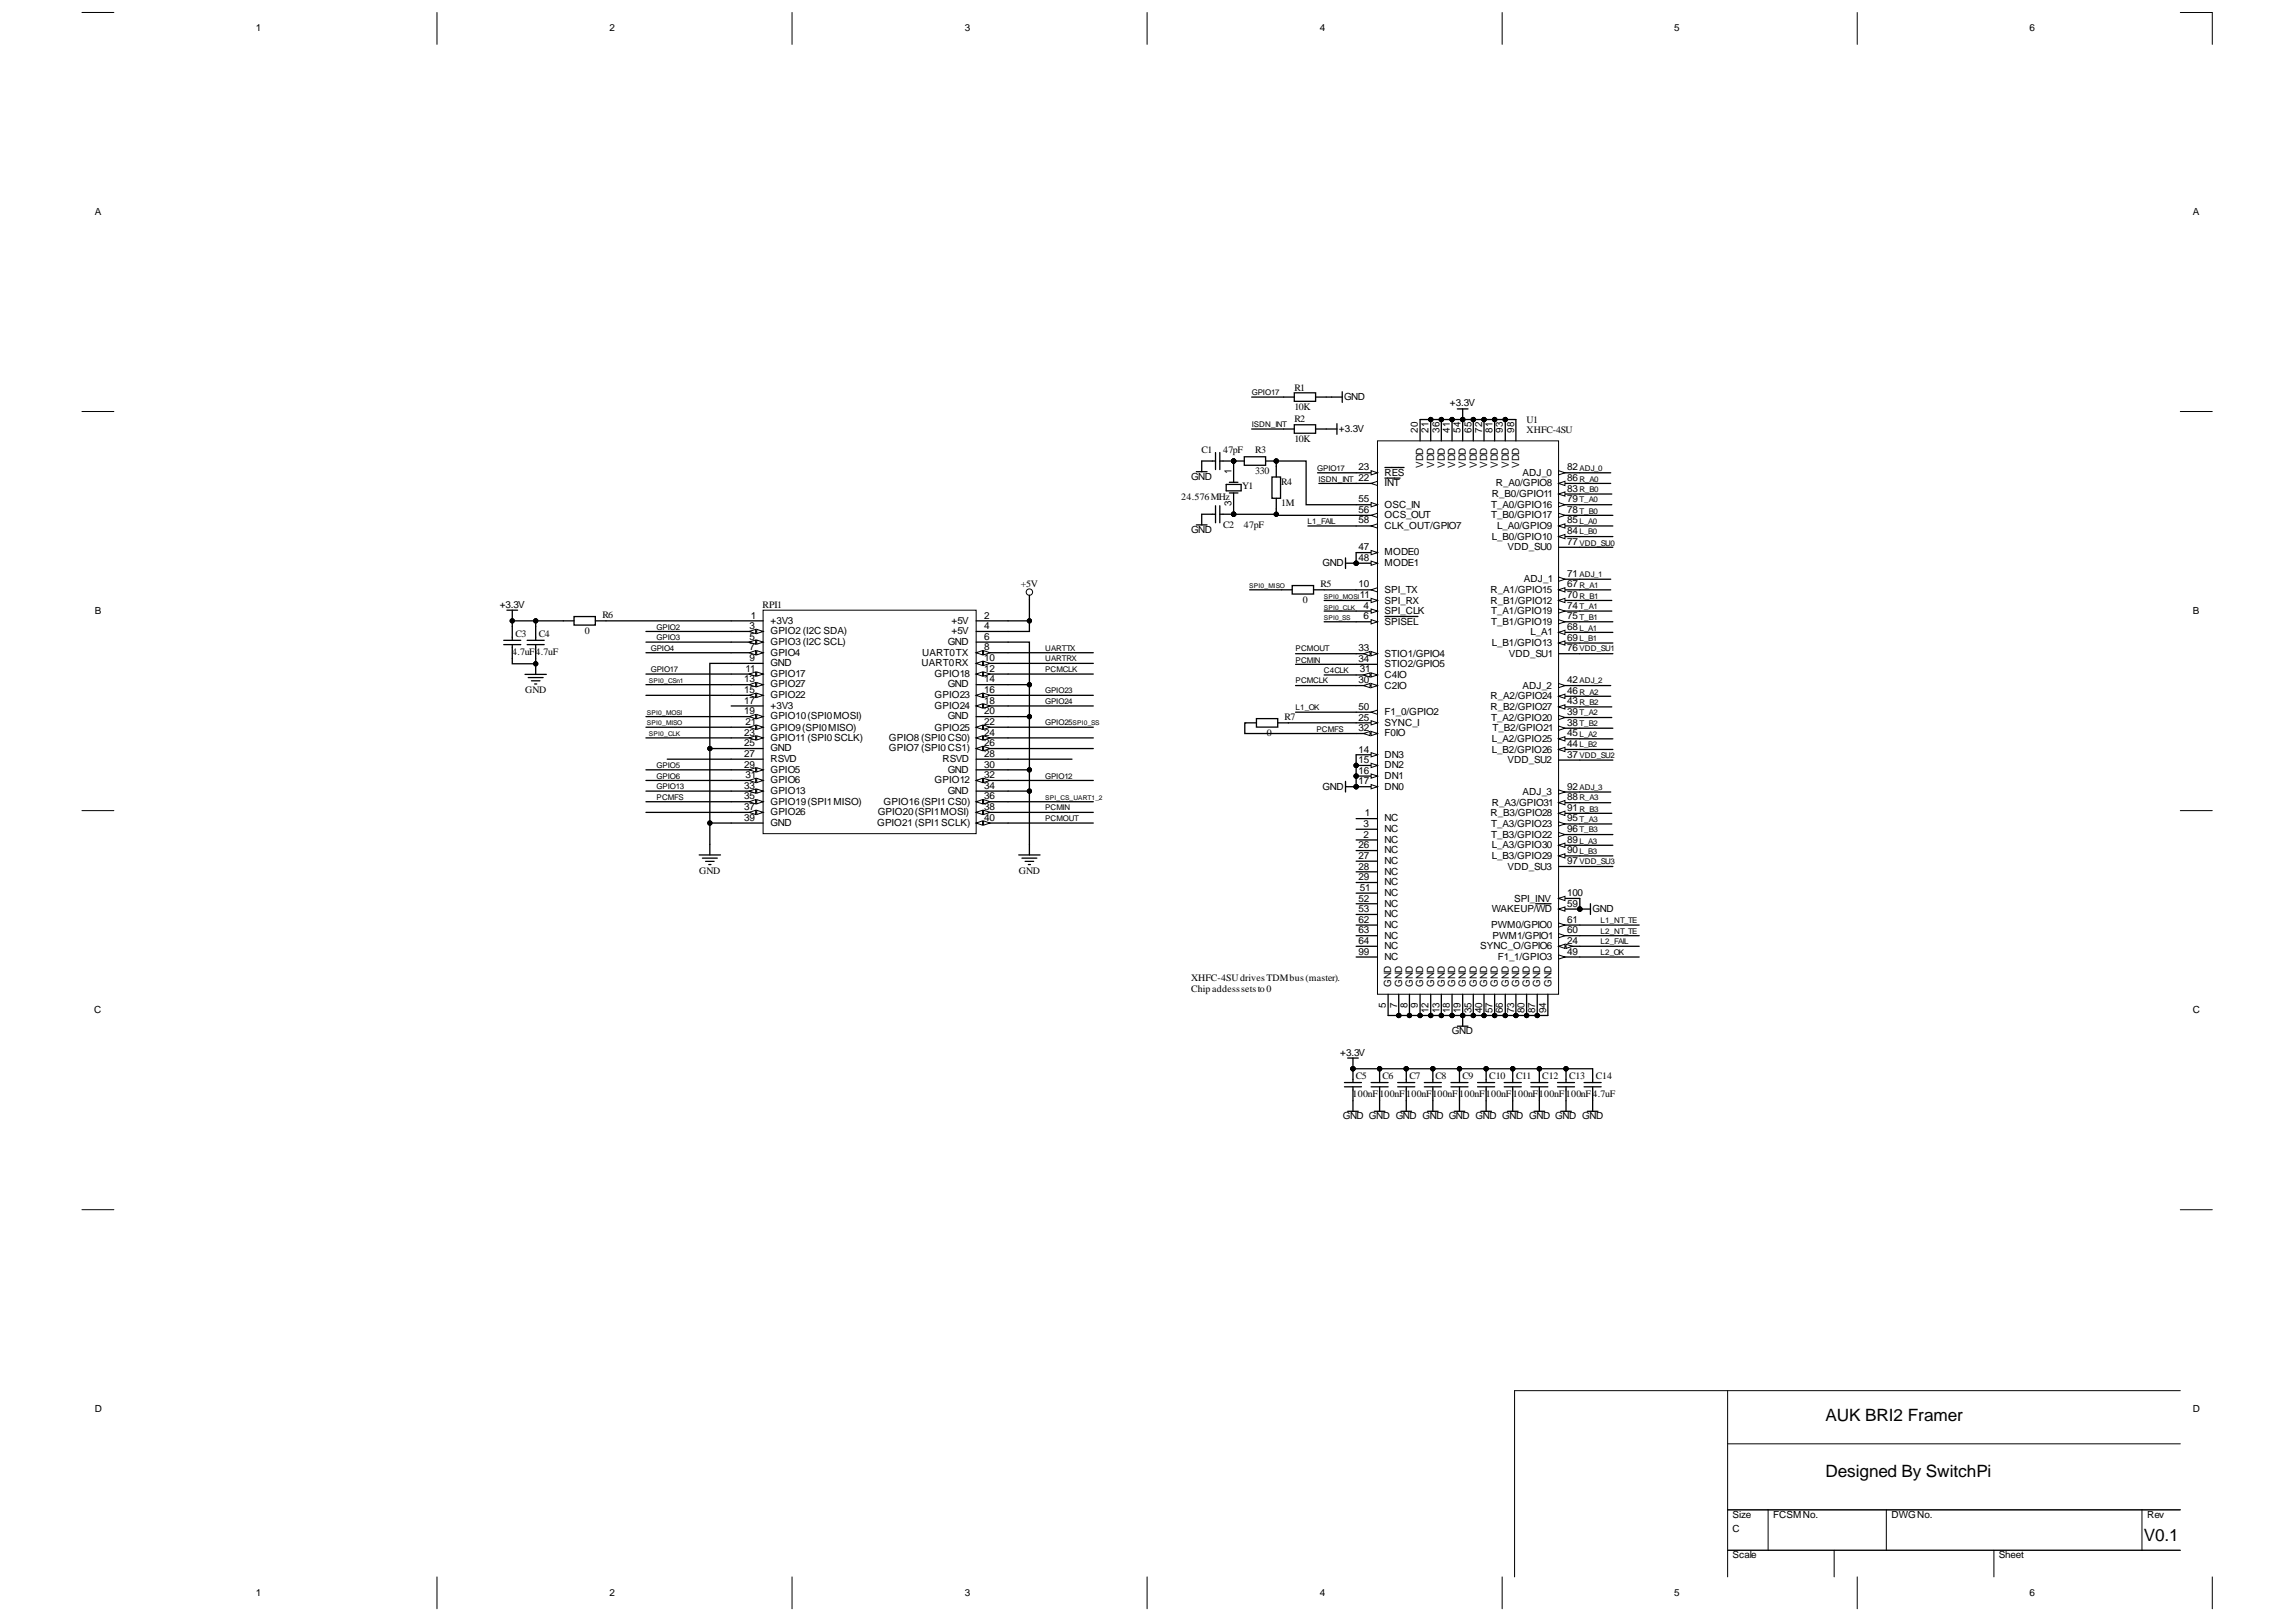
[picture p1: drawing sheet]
<svg xmlns="http://www.w3.org/2000/svg" width="297mm" height="210mm" viewBox="0 0 297 210" stroke-linecap="round" stroke-linejoin="round" font-family="sans-serif">
<defs><g id="words">
<g font-size="2.2">
<text x="236.2" y="183.8">AUK BRI2 Framer</text>
<text x="236.2" y="191.2">Designed By SwitchPi</text>
<text x="277.4" y="199.4">V0.1</text>
</g>
<g font-size="1.3">
<text x="33.1" y="4">1</text>
<text x="78.9" y="4">2</text>
<text x="124.8" y="4">3</text>
<text x="170.8" y="4">4</text>
<text x="216.6" y="4">5</text>
<text x="262.6" y="4">6</text>
<text x="12.3" y="27.8">A</text>
<text x="283.7" y="27.8">A</text>
<text x="167.5" y="53">10K</text>
<text x="167.5" y="50.6">R1</text>
<text x="173.9" y="51.7">GND</text>
<text x="187.6" y="52.6">+3.3V</text>
<text x="155.4" y="58.7">C1</text>
<text x="158.2" y="58.7">47pF</text>
<text x="162.4" y="58.7">R3</text>
<text x="167.5" y="57.2">10K</text>
<text x="167.5" y="54.6">R2</text>
<text x="173.2" y="55.9">+3.3V</text>
<text x="183.4" y="56" transform="rotate(-90 183.4 56)">20</text>
<text x="184.8" y="56" transform="rotate(-90 184.8 56)">21</text>
<text x="186.2" y="56" transform="rotate(-90 186.2 56)">36</text>
<text x="187.6" y="56" transform="rotate(-90 187.6 56)">41</text>
<text x="188.9" y="56" transform="rotate(-90 188.9 56)">54</text>
<text x="190.4" y="56" transform="rotate(-90 190.4 56)">65</text>
<text x="191.7" y="56" transform="rotate(-90 191.7 56)">72</text>
<text x="193.1" y="56" transform="rotate(-90 193.1 56)">81</text>
<text x="194.4" y="56" transform="rotate(-90 194.4 56)">93</text>
<text x="195.9" y="56" transform="rotate(-90 195.9 56)">98</text>
<text x="197.5" y="56.1">XHFC-4SU</text>
<text x="197.5" y="54.7">U1</text>
<text x="152.8" y="64.8">24.576MHz</text>
<text x="154.1" y="62.1">GND</text>
<text x="159.3" y="65.5" transform="rotate(-90 159.3 65.5)">3</text>
<text x="159.3" y="61.3" transform="rotate(-90 159.3 61.3)">1</text>
<text x="160.7" y="63.3">Y1</text>
<text x="162.4" y="61.4">330</text>
<text x="165.8" y="65.5">1M</text>
<text x="165.8" y="62.8">R4</text>
<text x="175.7" y="60.9">23</text>
<text x="175.7" y="62.2">22</text>
<text x="175.7" y="65">55</text>
<text x="179.1" y="61.6">RES</text>
<text x="179.1" y="62.9">INT</text>
<text x="179.1" y="65.7">OSC_IN</text>
<text x="184.1" y="60.5" transform="rotate(-90 184.1 60.5)">VDD</text>
<text x="185.6" y="60.5" transform="rotate(-90 185.6 60.5)">VDD</text>
<text x="186.9" y="60.5" transform="rotate(-90 186.9 60.5)">VDD</text>
<text x="188.3" y="60.5" transform="rotate(-90 188.3 60.5)">VDD</text>
<text x="189.6" y="60.5" transform="rotate(-90 189.6 60.5)">VDD</text>
<text x="191.1" y="60.5" transform="rotate(-90 191.1 60.5)">VDD</text>
<text x="192.4" y="60.5" transform="rotate(-90 192.4 60.5)">VDD</text>
<text x="192.9" y="65.7">T_A0/GPIO16</text>
<text x="193" y="64.3">R_B0/GPIO11</text>
<text x="193.5" y="62.9">R_A0/GPIO8</text>
<text x="193.8" y="60.5" transform="rotate(-90 193.8 60.5)">VDD</text>
<text x="195.2" y="60.5" transform="rotate(-90 195.2 60.5)">VDD</text>
<text x="196.6" y="60.5" transform="rotate(-90 196.6 60.5)">VDD</text>
<text x="197" y="61.6">ADJ_0</text>
<text x="202.7" y="65">79</text>
<text x="202.7" y="60.9">82</text>
<text x="202.7" y="63.7">83</text>
<text x="202.7" y="62.2">86</text>
<text x="154.1" y="69">GND</text>
<text x="158.2" y="68.3">C2</text>
<text x="160.9" y="68.3">47pF</text>
<text x="175.7" y="71.2">47</text>
<text x="175.7" y="66.4">56</text>
<text x="175.7" y="67.7">58</text>
<text x="179.1" y="71.9">MODE0</text>
<text x="179.1" y="67.1">OCS_OUT</text>
<text x="179.1" y="68.5">CLK_OUT/GPIO7</text>
<text x="192.9" y="67.1">T_B0/GPIO17</text>
<text x="193" y="69.8">L_B0/GPIO10</text>
<text x="193.7" y="68.5">L_A0/GPIO9</text>
<text x="195" y="71.2">VDD_SU0</text>
<text x="202.7" y="70.5">77</text>
<text x="202.7" y="66.4">78</text>
<text x="202.7" y="69.2">84</text>
<text x="202.7" y="67.7">85</text>
<text x="132.1" y="75.9">+5V</text>
<text x="170.8" y="75.9">R5</text>
<text x="171.1" y="73.3">GND</text>
<text x="175.7" y="72.5">48</text>
<text x="175.7" y="76">10</text>
<text x="175.9" y="77.4">11</text>
<text x="179.1" y="73.3">MODE1</text>
<text x="179.1" y="76.7">SPI_TX</text>
<text x="192.8" y="76.7">R_A1/GPIO15</text>
<text x="197.2" y="75.3">ADJ_1</text>
<text x="202.7" y="76">67</text>
<text x="202.7" y="77.4">70</text>
<text x="202.7" y="74.7">71</text>
<text x="12.3" y="79.5">B</text>
<text x="64.6" y="78.6">+3.3V</text>
<text x="66.7" y="82.4">C3</text>
<text x="69.7" y="82.4">C4</text>
<text x="75.6" y="82.1">0</text>
<text x="77.9" y="80">R6</text>
<text x="97" y="81.4">3</text>
<text x="97" y="82.8">5</text>
<text x="97.1" y="80.1">1</text>
<text x="98.7" y="78.6">RPI1</text>
<text x="99.7" y="82.1">GPIO2 (I2C SDA)</text>
<text x="99.7" y="83.5">GPIO3 (I2C SCL)</text>
<text x="99.7" y="80.8">+3V3</text>
<text x="122.6" y="83.5">GND</text>
<text x="123.1" y="80.8">+5V</text>
<text x="123.1" y="82.1">+5V</text>
<text x="127.3" y="80.1">2</text>
<text x="127.3" y="81.4">4</text>
<text x="127.3" y="82.8">6</text>
<text x="168.6" y="78">0</text>
<text x="176.4" y="78.8">4</text>
<text x="176.4" y="80.2">6</text>
<text x="179.1" y="78.1">SPI_RX</text>
<text x="179.1" y="79.5">SPI_CLK</text>
<text x="179.1" y="80.8">SPISEL</text>
<text x="192.8" y="78.1">R_B1/GPIO12</text>
<text x="192.9" y="80.8">T_B1/GPIO19</text>
<text x="192.9" y="79.5">T_A1/GPIO19</text>
<text x="193" y="83.6">L_B1/GPIO13</text>
<text x="198" y="82.2">L_A1</text>
<text x="202.7" y="80.2">75</text>
<text x="202.7" y="81.5">68</text>
<text x="202.7" y="82.9">69</text>
<text x="202.7" y="78.8">74</text>
<text x="283.7" y="79.5">B</text>
<text x="66.3" y="84.7">4.7uF4.7uF</text>
<text x="67.9" y="89.7">GND</text>
<text x="96.3" y="88.3">13</text>
<text x="96.3" y="89.7">15</text>
<text x="96.5" y="86.9">11</text>
<text x="97" y="84.1">7</text>
<text x="97" y="85.6">9</text>
<text x="99.7" y="84.9">GPIO4</text>
<text x="99.7" y="86.2">GND</text>
<text x="99.7" y="87.6">GPIO17</text>
<text x="99.7" y="89">GPIO27</text>
<text x="119.2" y="86.2">UART0RX</text>
<text x="119.3" y="84.9">UART0TX</text>
<text x="120.9" y="87.6">GPIO18</text>
<text x="122.6" y="89">GND</text>
<text x="127.3" y="84.1">8</text>
<text x="127.3" y="85.6">10</text>
<text x="127.3" y="86.9">12</text>
<text x="127.3" y="88.3">14</text>
<text x="127.3" y="89.7">16</text>
<text x="175.7" y="84.3">33</text>
<text x="175.7" y="88.4">30</text>
<text x="175.7" y="85.7">34</text>
<text x="175.9" y="87">31</text>
<text x="179.1" y="85">STIO1/GPIO4</text>
<text x="179.1" y="87.8">C4IO</text>
<text x="179.1" y="89.1">C2IO</text>
<text x="179.1" y="86.3">STIO2/GPIO5</text>
<text x="195.2" y="85">VDD_SU1</text>
<text x="197" y="89.1">ADJ_2</text>
<text x="202.7" y="89.8">46</text>
<text x="202.7" y="88.4">42</text>
<text x="202.7" y="84.3">76</text>
<text x="96.3" y="91.1">17</text>
<text x="96.3" y="92.4">19</text>
<text x="96.3" y="95.2">23</text>
<text x="96.5" y="93.8">21</text>
<text x="99.7" y="90.4">GPIO22</text>
<text x="99.7" y="91.7">+3V3</text>
<text x="99.7" y="93.1">GPIO10(SPI0MOSI)</text>
<text x="99.7" y="94.5">GPIO9(SPI0MISO)</text>
<text x="99.7" y="95.9">GPIO11 (SPI0 SCLK)</text>
<text x="115" y="95.9">GPIO8 (SPI0 CS0)</text>
<text x="120.9" y="90.4">GPIO23</text>
<text x="120.9" y="91.7">GPIO24</text>
<text x="120.9" y="94.5">GPIO25</text>
<text x="122.6" y="93.1">GND</text>
<text x="127.3" y="91.1">18</text>
<text x="127.3" y="92.4">20</text>
<text x="127.3" y="93.8">22</text>
<text x="127.3" y="95.2">24</text>
<text x="163.9" y="95.3">0</text>
<text x="166.2" y="93.2">R7</text>
<text x="175.7" y="94.6">32</text>
<text x="175.7" y="91.8">50</text>
<text x="175.7" y="93.3">25</text>
<text x="179.1" y="95.3">F0IO</text>
<text x="179.1" y="92.6">F1_0/GPIO2</text>
<text x="179.1" y="93.9">SYNC_I</text>
<text x="192.8" y="91.8">R_B2/GPIO27</text>
<text x="192.8" y="90.5">R_A2/GPIO24</text>
<text x="192.9" y="93.3">T_A2/GPIO20</text>
<text x="193" y="96">L_A2/GPIO25</text>
<text x="193.1" y="94.6">T_B2/GPIO21</text>
<text x="202.7" y="92.6">39</text>
<text x="202.7" y="93.9">38</text>
<text x="202.7" y="91.2">43</text>
<text x="202.7" y="95.3">45</text>
<text x="96.3" y="96.6">25</text>
<text x="96.3" y="97.9">27</text>
<text x="96.3" y="99.4">29</text>
<text x="96.5" y="100.7">31</text>
<text x="99.7" y="97.2">GND</text>
<text x="99.7" y="98.6">RSVD</text>
<text x="99.7" y="100">GPIO5</text>
<text x="99.7" y="101.4">GPIO6</text>
<text x="115" y="97.2">GPIO7 (SPI0 CS1)</text>
<text x="120.9" y="101.4">GPIO12</text>
<text x="121.9" y="98.6">RSVD</text>
<text x="122.6" y="100">GND</text>
<text x="127.3" y="96.6">26</text>
<text x="127.3" y="97.9">28</text>
<text x="127.3" y="99.4">30</text>
<text x="127.3" y="100.7">32</text>
<text x="175.7" y="97.4">14</text>
<text x="175.7" y="98.8">15</text>
<text x="175.7" y="100.1">16</text>
<text x="175.7" y="101.5">17</text>
<text x="179.1" y="98.1">DN3</text>
<text x="179.1" y="99.4">DN2</text>
<text x="179.1" y="100.8">DN1</text>
<text x="193" y="97.4">L_B2/GPIO26</text>
<text x="195" y="98.8">VDD_SU2</text>
<text x="202.7" y="98.1">37</text>
<text x="202.7" y="96.6">44</text>
<text x="96.3" y="102.1">33</text>
<text x="96.3" y="103.4">35</text>
<text x="96.3" y="104.9">37</text>
<text x="96.3" y="106.2">39</text>
<text x="99.7" y="102.7">GPIO13</text>
<text x="99.7" y="104.2">GPIO19(SPI1MISO)</text>
<text x="99.7" y="105.5">GPIO26</text>
<text x="99.7" y="106.9">GND</text>
<text x="113.5" y="106.9">GPIO21 (SPI1 SCLK)</text>
<text x="113.6" y="105.5">GPIO20(SPI1MOSI)</text>
<text x="114.3" y="104.2">GPIO16 (SPI1 CS0)</text>
<text x="122.6" y="102.7">GND</text>
<text x="127.3" y="102.1">34</text>
<text x="127.3" y="103.4">36</text>
<text x="127.3" y="104.9">38</text>
<text x="127.3" y="106.2">40</text>
<text x="171.1" y="102.2">GND</text>
<text x="176.4" y="107">3</text>
<text x="176.6" y="105.6">1</text>
<text x="179.1" y="106.3">NC</text>
<text x="179.1" y="107.7">NC</text>
<text x="179.1" y="102.2">DN0</text>
<text x="192.8" y="105.6">R_B3/GPIO28</text>
<text x="192.9" y="107">T_A3/GPIO23</text>
<text x="193" y="104.3">R_A3/GPIO31</text>
<text x="197" y="102.9">ADJ_3</text>
<text x="202.7" y="103.6">88</text>
<text x="202.7" y="104.9">91</text>
<text x="202.7" y="102.2">92</text>
<text x="202.7" y="106.3">95</text>
<text x="202.7" y="107.7">96</text>
<text x="90.5" y="113.1">GND</text>
<text x="131.8" y="113.1">GND</text>
<text x="175.7" y="113.9">29</text>
<text x="175.7" y="112.5">28</text>
<text x="175.7" y="111.1">27</text>
<text x="175.7" y="109.8">26</text>
<text x="176.4" y="108.4">2</text>
<text x="179.1" y="113.2">NC</text>
<text x="179.1" y="111.9">NC</text>
<text x="179.1" y="110.4">NC</text>
<text x="179.1" y="109.1">NC</text>
<text x="192.9" y="108.4">T_B3/GPIO22</text>
<text x="193" y="109.8">L_A3/GPIO30</text>
<text x="193" y="111.1">L_B3/GPIO29</text>
<text x="195" y="112.5">VDD_SU3</text>
<text x="202.7" y="109.1">89</text>
<text x="202.7" y="110.4">90</text>
<text x="202.7" y="111.9">97</text>
<text x="175.7" y="116.7">52</text>
<text x="175.7" y="118">53</text>
<text x="175.7" y="119.4">62</text>
<text x="175.9" y="115.3">51</text>
<text x="179.1" y="114.6">NC</text>
<text x="179.1" y="115.9">NC</text>
<text x="179.1" y="117.4">NC</text>
<text x="179.1" y="118.7">NC</text>
<text x="193" y="118">WAKEUP/WD</text>
<text x="195.9" y="116.7">SPI_INV</text>
<text x="202.7" y="117.4">59</text>
<text x="202.7" y="119.4">61</text>
<text x="202.7" y="115.9">100</text>
<text x="206" y="118">GND</text>
<text x="175.7" y="122.2">64</text>
<text x="175.7" y="120.7">63</text>
<text x="175.7" y="123.5">99</text>
<text x="179.1" y="122.9">NC</text>
<text x="179.1" y="120.1">NC</text>
<text x="179.1" y="121.5">NC</text>
<text x="179.1" y="124.2">NC</text>
<text x="191.5" y="122.9">SYNC_O/GPIO6</text>
<text x="192.9" y="120.1">PWM0/GPIO0</text>
<text x="193.1" y="121.5">PWM1/GPIO1</text>
<text x="193.8" y="124.2">F1_1/GPIO3</text>
<text x="202.7" y="123.5">49</text>
<text x="202.7" y="120.7">60</text>
<text x="202.7" y="122.2">24</text>
<text x="12.2" y="131.2">C</text>
<text x="154.1" y="127">XHFC-4SUdrivesTDMbus(master).</text>
<text x="154.1" y="128.4">Chipaddesssetsto0</text>
<text x="179.3" y="130.4" transform="rotate(-90 179.3 130.4)">5</text>
<text x="180" y="127.7" transform="rotate(-90 180 127.7)">GND</text>
<text x="180.7" y="130.4" transform="rotate(-90 180.7 130.4)">7</text>
<text x="181.4" y="127.7" transform="rotate(-90 181.4 127.7)">GND</text>
<text x="182.1" y="130.4" transform="rotate(-90 182.1 130.4)">8</text>
<text x="182.8" y="127.7" transform="rotate(-90 182.8 127.7)">GND</text>
<text x="183.4" y="130.4" transform="rotate(-90 183.4 130.4)">9</text>
<text x="184.1" y="127.7" transform="rotate(-90 184.1 127.7)">GND</text>
<text x="184.8" y="131.1" transform="rotate(-90 184.8 131.1)">12</text>
<text x="185.6" y="127.7" transform="rotate(-90 185.6 127.7)">GND</text>
<text x="186.2" y="131.1" transform="rotate(-90 186.2 131.1)">13</text>
<text x="186.9" y="127.7" transform="rotate(-90 186.9 127.7)">GND</text>
<text x="187.6" y="131.1" transform="rotate(-90 187.6 131.1)">18</text>
<text x="188.3" y="127.7" transform="rotate(-90 188.3 127.7)">GND</text>
<text x="188.9" y="131.1" transform="rotate(-90 188.9 131.1)">19</text>
<text x="189.6" y="127.7" transform="rotate(-90 189.6 127.7)">GND</text>
<text x="190.4" y="131.1" transform="rotate(-90 190.4 131.1)">35</text>
<text x="191.1" y="127.7" transform="rotate(-90 191.1 127.7)">GND</text>
<text x="191.7" y="131.1" transform="rotate(-90 191.7 131.1)">40</text>
<text x="192.4" y="127.7" transform="rotate(-90 192.4 127.7)">GND</text>
<text x="193.1" y="131.1" transform="rotate(-90 193.1 131.1)">57</text>
<text x="193.8" y="127.7" transform="rotate(-90 193.8 127.7)">GND</text>
<text x="194.4" y="131.1" transform="rotate(-90 194.4 131.1)">66</text>
<text x="195.2" y="127.7" transform="rotate(-90 195.2 127.7)">GND</text>
<text x="195.9" y="131.1" transform="rotate(-90 195.9 131.1)">73</text>
<text x="196.6" y="127.7" transform="rotate(-90 196.6 127.7)">GND</text>
<text x="197.2" y="131.1" transform="rotate(-90 197.2 131.1)">80</text>
<text x="197.9" y="127.7" transform="rotate(-90 197.9 127.7)">GND</text>
<text x="198.6" y="131.1" transform="rotate(-90 198.6 131.1)">87</text>
<text x="199.3" y="127.7" transform="rotate(-90 199.3 127.7)">GND</text>
<text x="200" y="131.1" transform="rotate(-90 200 131.1)">94</text>
<text x="200.7" y="127.7" transform="rotate(-90 200.7 127.7)">GND</text>
<text x="283.7" y="131.2">C</text>
<text x="173.4" y="136.6">+3.3V</text>
<text x="187.8" y="133.9">GND</text>
<text x="175" y="142">100nF100nF100nF100nF100nF100nF100nF100nF100nF4.7uF</text>
<text x="175.4" y="139.6">C5</text>
<text x="178.9" y="139.6">C6</text>
<text x="182.3" y="139.6">C7</text>
<text x="185.7" y="139.6">C8</text>
<text x="189.2" y="139.6">C9</text>
<text x="192.7" y="139.6">C10</text>
<text x="196.1" y="139.6">C11</text>
<text x="199.5" y="139.6">C12</text>
<text x="203" y="139.6">C13</text>
<text x="206.5" y="139.6">C14</text>
<text x="173.7" y="144.9">GND GND GND GND GND GND GND GND GND GND</text>
<text x="12.3" y="182.7">D</text>
<text x="283.7" y="182.7">D</text>
<text x="224.1" y="196.4">Size</text>
<text x="229.4" y="196.4">FCSMNo.</text>
<text x="244.7" y="196.4">DWGNo.</text>
<text x="277.8" y="196.4">Rev</text>
<text x="224.1" y="201.7">Scale</text>
<text x="224.1" y="198.2">C</text>
<text x="258.6" y="201.7">Sheet</text>
<text x="33.1" y="206.5">1</text>
<text x="78.9" y="206.5">2</text>
<text x="124.8" y="206.5">3</text>
<text x="170.8" y="206.5">4</text>
<text x="216.6" y="206.5">5</text>
<text x="262.6" y="206.5">6</text>
</g>
<g font-size="1">
<text x="162" y="51.2">GPIO17</text>
<text x="162" y="55.3">ISDN_INT</text>
<text x="170.4" y="61">GPIO17</text>
<text x="170.6" y="62.3">ISDN_INT</text>
<text x="204.3" y="61">ADJ_0</text>
<text x="204.3" y="62.3">R_A0</text>
<text x="204.3" y="63.7">R_B0</text>
<text x="204.3" y="65">T_A0</text>
<text x="169.1" y="67.8">L1_FAIL</text>
<text x="204.3" y="66.5">T_B0</text>
<text x="204.3" y="67.8">L_A0</text>
<text x="204.3" y="69.2">L_B0</text>
<text x="204.3" y="70.6">VDD_SU0</text>
<text x="204.3" y="74.7">ADJ_1</text>
<text x="204.3" y="76.1">R_A1</text>
<text x="204.3" y="77.5">R_B1</text>
<text x="85" y="81.5">GPIO2</text>
<text x="85" y="82.9">GPIO3</text>
<text x="204.3" y="78.8">T_A1</text>
<text x="204.3" y="80.2">T_B1</text>
<text x="204.3" y="81.6">L_A1</text>
<text x="204.3" y="82.9">L_B1</text>
<text x="84.2" y="87">GPIO17</text>
<text x="84.2" y="84.2">GPIO4</text>
<text x="135.2" y="87">PCMCLK</text>
<text x="135.2" y="89.7">GPIO23</text>
<text x="135.2" y="85.6">UARTRX</text>
<text x="135.2" y="84.2">UARTTX</text>
<text x="167.6" y="88.4">PCMCLK</text>
<text x="167.6" y="84.3">PCMOUT</text>
<text x="167.6" y="85.7">PCMIN</text>
<text x="171.3" y="87.1">C4CLK</text>
<text x="204.3" y="84.3">VDD_SU1</text>
<text x="204.3" y="88.4">ADJ_2</text>
<text x="204.3" y="89.9">R_A2</text>
<text x="135.2" y="93.9">GPIO25</text>
<text x="135.2" y="91.2">GPIO24</text>
<text x="167.6" y="91.9">L1_OK</text>
<text x="170.3" y="94.7">PCMFS</text>
<text x="204.3" y="91.2">R_B2</text>
<text x="204.3" y="92.6">T_A2</text>
<text x="204.3" y="93.9">T_B2</text>
<text x="204.3" y="95.4">L_A2</text>
<text x="85" y="99.4">GPIO5</text>
<text x="85" y="100.8">GPIO6</text>
<text x="135.2" y="100.8">GPIO12</text>
<text x="204.3" y="96.7">L_B2</text>
<text x="204.3" y="98.1">VDD_SU2</text>
<text x="85" y="103.5">PCMFS</text>
<text x="85" y="102.1">GPIO13</text>
<text x="135.2" y="106.3">PCMOUT</text>
<text x="135.2" y="104.9">PCMIN</text>
<text x="204.3" y="102.2">ADJ_3</text>
<text x="204.3" y="103.6">R_A3</text>
<text x="204.3" y="105">R_B3</text>
<text x="204.3" y="106.4">T_A3</text>
<text x="204.3" y="107.7">T_B3</text>
<text x="204.3" y="109.2">L_A3</text>
<text x="204.3" y="110.5">L_B3</text>
<text x="204.3" y="111.9">VDD_SU3</text>
<text x="207.1" y="119.5">L1_NT_TE</text>
<text x="207.1" y="120.8">L2_NT_TE</text>
<text x="207.1" y="123.6">L2_OK</text>
<text x="207.1" y="122.2">L2_FAIL</text>
</g>
<g font-size=".8">
<text x="161.6" y="76.1">SPI0_MISO</text>
<text x="171.3" y="77.5">SPI0_MOSI</text>
<text x="171.3" y="78.9">SPI0_CLK</text>
<text x="171.3" y="80.2">SPI0_SS</text>
<text x="83.9" y="88.4">SPI0_CSn1</text>
<text x="83.7" y="93.9">SPI0_MISO</text>
<text x="83.7" y="92.5">SPI0_MOSI</text>
<text x="83.9" y="95.3">SPI0_CLK</text>
<text x="138.8" y="93.9">SPI0_SS</text>
<text x="135.2" y="103.5">SPI_CS_UART1_2</text>
</g>
</g></defs>
<g fill="none" stroke="#000" stroke-width=".13">
<path d="M10.6 1.6h4.1M56.5 1.6v4.1M102.5 1.6v4.1M148.4 1.6v4.1M194.3 1.6v4.1M240.3 1.6v4.1M282.1 1.6h4.1v4.1M10.6 53.3h4.1M282.1 53.3h4.1M10.6 104.9h4.1M282.1 104.9h4.1M10.6 156.5h4.1"/>
<path d="M282.1 156.6h4.1M223.5 180v24.1M282.1 180h-86.2v24.1M223.5 186.8h58.6M223.5 195.4h58.6M228.7 195.4v5.2M244 195.4v5.2M277.1 195.4v5.2M56.5 204.1v4.1M102.5 204.1v4.1M148.4 204.1v4.1M194.3 204.1v4.1"/>
<path d="M223.5 200.6h58.6M237.3 200.6v3.5M240.3 204.1v4.1M258 200.6v3.5M286.2 204.1v4.1"/>
</g>
<path d="M98.7 79h27.6v28.9h-27.6z" fill-rule="evenodd" fill="#fff"/>
<path d="M98.7 79h27.6v28.9h-27.6z" fill="none" stroke="#000" stroke-width=".13"/>
<path d="M94.6 81.7h4.1M126.3 80.3h4.1" fill="none" stroke="#000" stroke-width=".17"/>
<path d="M97.9 81.4l.8 .3-.8 .3z" fill="#fff"/>
<path d="M97.9 81.4l.8 .3-.8 .3z" fill="none" stroke="#000" stroke-width=".13"/>
<path d="M96.9 81.7l.9-.3v.6z" fill="#fff"/>
<path d="M96.9 81.7l.9-.3v.6z" fill="none" stroke="#000" stroke-width=".13"/>
<path d="M94.6 83.1h4.1M126.3 81.7h4.1" fill="none" stroke="#000" stroke-width=".17"/>
<path d="M97.9 82.8l.8 .3-.8 .3z" fill="#fff"/>
<path d="M97.9 82.8l.8 .3-.8 .3z" fill="none" stroke="#000" stroke-width=".13"/>
<path d="M96.9 83.1l.9-.3v.6z" fill="#fff"/>
<path d="M96.9 83.1l.9-.3v.6z" fill="none" stroke="#000" stroke-width=".13"/>
<path d="M94.6 84.5h4.1M126.3 83.1h4.1" fill="none" stroke="#000" stroke-width=".17"/>
<path d="M97.9 84.2l.8 .3-.8 .3z" fill="#fff"/>
<path d="M97.9 84.2l.8 .3-.8 .3z" fill="none" stroke="#000" stroke-width=".13"/>
<path d="M96.9 84.5l.9-.3v.6z" fill="#fff"/>
<path d="M96.9 84.5l.9-.3v.6z" fill="none" stroke="#000" stroke-width=".13"/>
<path d="M126.3 84.5h4.1" fill="none" stroke="#000" stroke-width=".17"/>
<path d="M126.3 84.5l.8-.3v.6z" fill="#fff"/>
<path d="M126.3 84.5l.8-.3v.6z" fill="none" stroke="#000" stroke-width=".13"/>
<path d="M127.2 84.2l.9 .3-.9 .3z" fill="#fff"/>
<path d="M127.2 84.2l.9 .3-.9 .3z" fill="none" stroke="#000" stroke-width=".13"/>
<path d="M94.6 85.9h4.1M126.3 85.9h4.1" fill="none" stroke="#000" stroke-width=".17"/>
<path d="M126.3 85.9l.8-.3v.5z" fill="#fff"/>
<path d="M126.3 85.9l.8-.3v.5z" fill="none" stroke="#000" stroke-width=".13"/>
<path d="M127.2 85.6l.9 .3-.9 .2z" fill="#fff"/>
<path d="M127.2 85.6l.9 .3-.9 .2z" fill="none" stroke="#000" stroke-width=".13"/>
<path d="M94.6 87.2h4.1" fill="none" stroke="#000" stroke-width=".17"/>
<path d="M97.9 86.9l.8 .3-.8 .3z" fill="#fff"/>
<path d="M97.9 86.9l.8 .3-.8 .3z" fill="none" stroke="#000" stroke-width=".13"/>
<path d="M96.9 87.2l.9-.3v.6z" fill="#fff"/>
<path d="M96.9 87.2l.9-.3v.6z" fill="none" stroke="#000" stroke-width=".13"/>
<path d="M126.3 87.2h4.1" fill="none" stroke="#000" stroke-width=".17"/>
<path d="M126.3 87.2l.8-.3v.6z" fill="#fff"/>
<path d="M126.3 87.2l.8-.3v.6z" fill="none" stroke="#000" stroke-width=".13"/>
<path d="M127.2 86.9l.9 .3-.9 .3z" fill="#fff"/>
<path d="M127.2 86.9l.9 .3-.9 .3z" fill="none" stroke="#000" stroke-width=".13"/>
<path d="M94.6 88.6h4.1" fill="none" stroke="#000" stroke-width=".17"/>
<path d="M97.9 88.3l.8 .3-.8 .3z" fill="#fff"/>
<path d="M97.9 88.3l.8 .3-.8 .3z" fill="none" stroke="#000" stroke-width=".13"/>
<path d="M96.9 88.6l.9-.3v.6z" fill="#fff"/>
<path d="M96.9 88.6l.9-.3v.6z" fill="none" stroke="#000" stroke-width=".13"/>
<path d="M94.6 90h4.1M126.3 88.6h4.1" fill="none" stroke="#000" stroke-width=".17"/>
<path d="M97.9 89.7l.8 .3-.8 .3z" fill="#fff"/>
<path d="M97.9 89.7l.8 .3-.8 .3z" fill="none" stroke="#000" stroke-width=".13"/>
<path d="M96.9 90l.9-.3v.6z" fill="#fff"/>
<path d="M96.9 90l.9-.3v.6z" fill="none" stroke="#000" stroke-width=".13"/>
<path d="M126.3 90h4.1" fill="none" stroke="#000" stroke-width=".17"/>
<path d="M126.3 90l.8-.3v.6z" fill="#fff"/>
<path d="M126.3 90l.8-.3v.6z" fill="none" stroke="#000" stroke-width=".13"/>
<path d="M127.2 89.7l.9 .3-.9 .3z" fill="#fff"/>
<path d="M127.2 89.7l.9 .3-.9 .3z" fill="none" stroke="#000" stroke-width=".13"/>
<path d="M94.6 91.4h4.1M126.3 91.4h4.1" fill="none" stroke="#000" stroke-width=".17"/>
<path d="M126.3 91.4l.8-.3v.5z" fill="#fff"/>
<path d="M126.3 91.4l.8-.3v.5z" fill="none" stroke="#000" stroke-width=".13"/>
<path d="M127.2 91.1l.9 .3-.9 .2z" fill="#fff"/>
<path d="M127.2 91.1l.9 .3-.9 .2z" fill="none" stroke="#000" stroke-width=".13"/>
<path d="M94.6 92.7h4.1" fill="none" stroke="#000" stroke-width=".17"/>
<path d="M97.9 92.5l.8 .2-.8 .3z" fill="#fff"/>
<path d="M97.9 92.5l.8 .2-.8 .3z" fill="none" stroke="#000" stroke-width=".13"/>
<path d="M96.9 92.7l.9-.2v.5z" fill="#fff"/>
<path d="M96.9 92.7l.9-.2v.5z" fill="none" stroke="#000" stroke-width=".13"/>
<path d="M94.6 94.1h4.1M126.3 92.7h4.1" fill="none" stroke="#000" stroke-width=".17"/>
<path d="M97.9 93.8l.8 .3-.8 .3z" fill="#fff"/>
<path d="M97.9 93.8l.8 .3-.8 .3z" fill="none" stroke="#000" stroke-width=".13"/>
<path d="M96.9 94.1l.9-.3v.6z" fill="#fff"/>
<path d="M96.9 94.1l.9-.3v.6z" fill="none" stroke="#000" stroke-width=".13"/>
<path d="M126.3 94.1h4.1" fill="none" stroke="#000" stroke-width=".17"/>
<path d="M126.3 94.1l.8-.3v.6z" fill="#fff"/>
<path d="M126.3 94.1l.8-.3v.6z" fill="none" stroke="#000" stroke-width=".13"/>
<path d="M127.2 93.8l.9 .3-.9 .3z" fill="#fff"/>
<path d="M127.2 93.8l.9 .3-.9 .3z" fill="none" stroke="#000" stroke-width=".13"/>
<path d="M94.6 95.5h4.1" fill="none" stroke="#000" stroke-width=".17"/>
<path d="M97.9 95.2l.8 .3-.8 .3z" fill="#fff"/>
<path d="M97.9 95.2l.8 .3-.8 .3z" fill="none" stroke="#000" stroke-width=".13"/>
<path d="M96.9 95.5l.9-.3v.6z" fill="#fff"/>
<path d="M96.9 95.5l.9-.3v.6z" fill="none" stroke="#000" stroke-width=".13"/>
<path d="M126.3 95.5h4.1" fill="none" stroke="#000" stroke-width=".17"/>
<path d="M126.3 95.5l.8-.3v.6z" fill="#fff"/>
<path d="M126.3 95.5l.8-.3v.6z" fill="none" stroke="#000" stroke-width=".13"/>
<path d="M127.2 95.2l.9 .3-.9 .3z" fill="#fff"/>
<path d="M127.2 95.2l.9 .3-.9 .3z" fill="none" stroke="#000" stroke-width=".13"/>
<path d="M94.6 96.9h4.1M126.3 96.9h4.1" fill="none" stroke="#000" stroke-width=".17"/>
<path d="M126.3 96.9l.8-.3v.5z" fill="#fff"/>
<path d="M126.3 96.9l.8-.3v.5z" fill="none" stroke="#000" stroke-width=".13"/>
<path d="M127.2 96.6l.9 .3-.9 .2z" fill="#fff"/>
<path d="M127.2 96.6l.9 .3-.9 .2z" fill="none" stroke="#000" stroke-width=".13"/>
<path d="M94.6 98.2h4.1M94.6 99.6h4.1M126.3 98.2h4.1" fill="none" stroke="#000" stroke-width=".17"/>
<path d="M97.9 99.3l.8 .3-.8 .3z" fill="#fff"/>
<path d="M97.9 99.3l.8 .3-.8 .3z" fill="none" stroke="#000" stroke-width=".13"/>
<path d="M96.9 99.6l.9-.3v.6z" fill="#fff"/>
<path d="M96.9 99.6l.9-.3v.6z" fill="none" stroke="#000" stroke-width=".13"/>
<path d="M126.3 99.6h4.1M94.6 101h4.1" fill="none" stroke="#000" stroke-width=".17"/>
<path d="M97.9 100.7l.8 .3-.8 .3z" fill="#fff"/>
<path d="M97.9 100.7l.8 .3-.8 .3z" fill="none" stroke="#000" stroke-width=".13"/>
<path d="M96.9 101l.9-.3v.6z" fill="#fff"/>
<path d="M96.9 101l.9-.3v.6z" fill="none" stroke="#000" stroke-width=".13"/>
<path d="M126.3 101h4.1" fill="none" stroke="#000" stroke-width=".17"/>
<path d="M126.3 101l.8-.3v.6z" fill="#fff"/>
<path d="M126.3 101l.8-.3v.6z" fill="none" stroke="#000" stroke-width=".13"/>
<path d="M127.2 100.7l.9 .3-.9 .3z" fill="#fff"/>
<path d="M127.2 100.7l.9 .3-.9 .3z" fill="none" stroke="#000" stroke-width=".13"/>
<path d="M94.6 102.4h4.1" fill="none" stroke="#000" stroke-width=".17"/>
<path d="M97.9 102.1l.8 .3-.8 .3z" fill="#fff"/>
<path d="M97.9 102.1l.8 .3-.8 .3z" fill="none" stroke="#000" stroke-width=".13"/>
<path d="M96.9 102.4l.9-.3v.6z" fill="#fff"/>
<path d="M96.9 102.4l.9-.3v.6z" fill="none" stroke="#000" stroke-width=".13"/>
<path d="M94.6 103.8h4.1M126.3 102.4h4.1" fill="none" stroke="#000" stroke-width=".17"/>
<path d="M97.9 103.5l.8 .3-.8 .2z" fill="#fff"/>
<path d="M97.9 103.5l.8 .3-.8 .2z" fill="none" stroke="#000" stroke-width=".13"/>
<path d="M96.9 103.8l.9-.3v.5z" fill="#fff"/>
<path d="M96.9 103.8l.9-.3v.5z" fill="none" stroke="#000" stroke-width=".13"/>
<path d="M126.3 103.8h4.1" fill="none" stroke="#000" stroke-width=".17"/>
<path d="M126.3 103.8l.8-.3v.5z" fill="#fff"/>
<path d="M126.3 103.8l.8-.3v.5z" fill="none" stroke="#000" stroke-width=".13"/>
<path d="M127.2 103.5l.9 .3-.9 .2z" fill="#fff"/>
<path d="M127.2 103.5l.9 .3-.9 .2z" fill="none" stroke="#000" stroke-width=".13"/>
<path d="M94.6 105.1h4.1" fill="none" stroke="#000" stroke-width=".17"/>
<path d="M97.9 104.9l.8 .2-.8 .3z" fill="#fff"/>
<path d="M97.9 104.9l.8 .2-.8 .3z" fill="none" stroke="#000" stroke-width=".13"/>
<path d="M96.9 105.1l.9-.2v.5z" fill="#fff"/>
<path d="M96.9 105.1l.9-.2v.5z" fill="none" stroke="#000" stroke-width=".13"/>
<path d="M126.3 105.1h4.1" fill="none" stroke="#000" stroke-width=".17"/>
<path d="M126.3 105.1l.8-.2v.5z" fill="#fff"/>
<path d="M126.3 105.1l.8-.2v.5z" fill="none" stroke="#000" stroke-width=".13"/>
<path d="M127.2 104.9l.9 .2-.9 .3z" fill="#fff"/>
<path d="M127.2 104.9l.9 .2-.9 .3z" fill="none" stroke="#000" stroke-width=".13"/>
<path d="M94.6 106.5h4.1M126.3 106.5h4.1" fill="none" stroke="#000" stroke-width=".17"/>
<path d="M126.3 106.5l.8-.3v.6z" fill="#fff"/>
<path d="M126.3 106.5l.8-.3v.6z" fill="none" stroke="#000" stroke-width=".13"/>
<path d="M127.2 106.2l.9 .3-.9 .3z" fill="#fff"/>
<g fill="none" stroke="#000" stroke-width=".13">
<path d="M127.2 106.2l.9 .3-.9 .3z"/>
<circle cx="185.1" cy="54.3" r=".28"/>
<circle cx="186.5" cy="54.3" r=".28"/>
<circle cx="187.9" cy="54.3" r=".27"/>
<circle cx="189.2" cy="54.3" r=".27"/>
<circle cx="190.6" cy="54.3" r=".28"/>
<circle cx="192" cy="54.3" r=".27"/>
<circle cx="193.4" cy="54.3" r=".27"/>
<circle cx="194.7" cy="54.3" r=".28"/>
<circle cx="133.2" cy="76.6" r=".41"/>
<circle cx="175.4" cy="72.9" r=".28"/>
<circle cx="175.5" cy="99.1" r=".28"/>
<circle cx="175.4" cy="101.8" r=".28"/>
<circle cx="175.4" cy="100.4" r=".28"/>
<circle cx="204.4" cy="117.6" r=".28"/>
<circle cx="181" cy="131.4" r=".28"/>
<circle cx="182.3" cy="131.4" r=".27"/>
<circle cx="183.7" cy="131.4" r=".27"/>
<circle cx="185.1" cy="131.4" r=".28"/>
<circle cx="186.5" cy="131.4" r=".28"/>
<circle cx="187.9" cy="131.4" r=".27"/>
<circle cx="189.2" cy="131.4" r=".27"/>
<circle cx="190.6" cy="131.4" r=".28"/>
<circle cx="192" cy="131.4" r=".27"/>
<circle cx="193.4" cy="131.4" r=".27"/>
<circle cx="194.7" cy="131.4" r=".28"/>
<circle cx="196.1" cy="131.4" r=".28"/>
<circle cx="197.5" cy="131.4" r=".27"/>
<circle cx="198.9" cy="131.4" r=".27"/>
</g>
<g fill="none" stroke="#000" stroke-width=".17">
<path d="M188.5 52.9h1.4M189.2 52.9v1.4M133.2 77v.6M94.6 80.3h4.1M90.5 110.6h2.7M90.9 111.1h1.9M91.3 111.5h1.1M91.7 111.9h.3M91.8 109.3v1.3M131.8 110.6h2.8M132.2 111.1h1.9M132.6 111.5h1.1"/>
<path d="M133 111.9h.3M133.2 109.3v1.3M188.5 132.8h1.4M189.2 131.4v1.4"/>
</g>
<g fill="#000">
<circle cx="185.1" cy="54.3" r=".28"/>
<circle cx="186.5" cy="54.3" r=".28"/>
<circle cx="187.9" cy="54.3" r=".27"/>
<circle cx="189.2" cy="54.3" r=".27"/>
<circle cx="190.6" cy="54.3" r=".28"/>
<circle cx="192" cy="54.3" r=".27"/>
<circle cx="193.4" cy="54.3" r=".27"/>
<circle cx="194.7" cy="54.3" r=".28"/>
<circle cx="175.4" cy="72.9" r=".28"/>
<circle cx="175.5" cy="99.1" r=".28"/>
<circle cx="175.4" cy="101.8" r=".28"/>
<circle cx="175.4" cy="100.4" r=".28"/>
<circle cx="204.4" cy="117.6" r=".28"/>
<circle cx="181" cy="131.4" r=".28"/>
<circle cx="182.3" cy="131.4" r=".27"/>
<circle cx="183.7" cy="131.4" r=".27"/>
<circle cx="185.1" cy="131.4" r=".28"/>
<circle cx="186.5" cy="131.4" r=".28"/>
<circle cx="187.9" cy="131.4" r=".27"/>
<circle cx="189.2" cy="131.4" r=".27"/>
<circle cx="190.6" cy="131.4" r=".28"/>
<circle cx="192" cy="131.4" r=".27"/>
<circle cx="193.4" cy="131.4" r=".27"/>
<circle cx="194.7" cy="131.4" r=".28"/>
<circle cx="196.1" cy="131.4" r=".28"/>
<circle cx="197.5" cy="131.4" r=".27"/>
<circle cx="198.9" cy="131.4" r=".27"/>
</g>
<path d="M178.2 57.1h23.4v71.6h-23.4z" fill-rule="evenodd" fill="#fff"/>
<g fill="none" stroke="#000" stroke-width=".13">
<path d="M178.2 57.1h23.4v71.6h-23.4z"/>
<circle cx="192" cy="131.4" r=".27"/>
</g>
<path d="M201.6 92.9h2.8M192 128.7v2.7" fill="none" stroke="#000" stroke-width=".17"/>
<circle cx="192" cy="131.4" r=".27" fill="#000"/>
<path d="M201.6 92.6l.9 .3-.9 .2z" fill="#fff"/>
<path d="M201.6 92.6l.9 .3-.9 .2z" fill="none" stroke="#000" stroke-width=".13"/>
<path d="M201.6 94.2h2.8" fill="none" stroke="#000" stroke-width=".17"/>
<path d="M201.6 94l.9 .2-.9 .3z" fill="#fff"/>
<g fill="none" stroke="#000" stroke-width=".13">
<path d="M201.6 94l.9 .2-.9 .3z"/>
<circle cx="186.5" cy="54.3" r=".28"/>
</g>
<path d="M186.5 54.3v2.8M175.4 84.6h2.8M201.6 98.4h2.8" fill="none" stroke="#000" stroke-width=".17"/>
<circle cx="186.5" cy="54.3" r=".28" fill="#000"/>
<path d="M177.4 84.3l.8 .3-.8 .3z" fill="#fff"/>
<path d="M177.4 84.3l.8 .3-.8 .3z" fill="none" stroke="#000" stroke-width=".13"/>
<path d="M176.4 84.6l.8-.3v.6z" fill="#fff"/>
<path d="M176.4 84.6l.8-.3v.6z" fill="none" stroke="#000" stroke-width=".13"/>
<path d="M175.4 94.9h2.8" fill="none" stroke="#000" stroke-width=".17"/>
<path d="M177.4 94.7l.8 .2-.8 .3z" fill="#fff"/>
<path d="M177.4 94.7l.8 .2-.8 .3z" fill="none" stroke="#000" stroke-width=".13"/>
<path d="M176.4 94.9l.8-.2v.5z" fill="#fff"/>
<path d="M176.4 94.9l.8-.2v.5z" fill="none" stroke="#000" stroke-width=".13"/>
<path d="M175.4 87.3h2.8" fill="none" stroke="#000" stroke-width=".17"/>
<path d="M177.4 87.1l.8 .2-.8 .3z" fill="#fff"/>
<path d="M177.4 87.1l.8 .2-.8 .3z" fill="none" stroke="#000" stroke-width=".13"/>
<path d="M176.4 87.3l.8-.2v.5z" fill="#fff"/>
<path d="M176.4 87.3l.8-.2v.5z" fill="none" stroke="#000" stroke-width=".13"/>
<path d="M175.4 88.7h2.8" fill="none" stroke="#000" stroke-width=".17"/>
<path d="M177.4 88.4l.8 .3-.8 .3z" fill="#fff"/>
<path d="M177.4 88.4l.8 .3-.8 .3z" fill="none" stroke="#000" stroke-width=".13"/>
<path d="M176.4 88.7l.8-.3v.6z" fill="#fff"/>
<path d="M176.4 88.7l.8-.3v.6z" fill="none" stroke="#000" stroke-width=".13"/>
<path d="M175.4 61.2h2.8M175.4 114.2h2.8M175.4 112.8h2.8M175.4 111.4h2.8M175.4 110.1h2.8" fill="none" stroke="#000" stroke-width=".17"/>
<path d="M177.4 60.9l.8 .3-.8 .3z" fill="#fff"/>
<path d="M177.4 60.9l.8 .3-.8 .3z" fill="none" stroke="#000" stroke-width=".13"/>
<path d="M175.4 62.6h2.8M179.2 60.5h2.4" fill="none" stroke="#000" stroke-width=".17"/>
<path d="M177.4 62.6l.8-.3v.5z" fill="#fff"/>
<g fill="none" stroke="#000" stroke-width=".13">
<path d="M177.4 62.6l.8-.3v.5z"/>
<circle cx="185.1" cy="54.3" r=".28"/>
</g>
<path d="M185.1 54.3v2.8M179.2 61.9h1.9M201.6 91.5h2.8" fill="none" stroke="#000" stroke-width=".17"/>
<circle cx="185.1" cy="54.3" r=".28" fill="#000"/>
<path d="M201.6 91.5l.9-.3v.6z" fill="#fff"/>
<path d="M201.6 91.5l.9-.3v.6z" fill="none" stroke="#000" stroke-width=".13"/>
<path d="M201.6 97h2.8" fill="none" stroke="#000" stroke-width=".17"/>
<path d="M201.6 97l.9-.3v.6z" fill="#fff"/>
<path d="M201.6 97l.9-.3v.6z" fill="none" stroke="#000" stroke-width=".13"/>
<path d="M201.6 95.6h2.8" fill="none" stroke="#000" stroke-width=".17"/>
<path d="M201.6 95.6l.9-.3v.6z" fill="#fff"/>
<path d="M201.6 95.6l.9-.3v.6z" fill="none" stroke="#000" stroke-width=".13"/>
<path d="M201.6 90.1h2.8" fill="none" stroke="#000" stroke-width=".17"/>
<path d="M201.6 90.1l.9-.3v.6z" fill="#fff"/>
<path d="M201.6 90.1l.9-.3v.6z" fill="none" stroke="#000" stroke-width=".13"/>
<path d="M175.4 71.5h2.8" fill="none" stroke="#000" stroke-width=".17"/>
<path d="M177.4 71.2l.8 .3-.8 .3z" fill="#fff"/>
<path d="M177.4 71.2l.8 .3-.8 .3z" fill="none" stroke="#000" stroke-width=".13"/>
<path d="M175.4 72.9h2.8" fill="none" stroke="#000" stroke-width=".17"/>
<path d="M177.4 72.6l.8 .3-.8 .3z" fill="#fff"/>
<g fill="none" stroke="#000" stroke-width=".13">
<path d="M177.4 72.6l.8 .3-.8 .3z"/>
<circle cx="175.4" cy="72.9" r=".28"/>
</g>
<circle cx="175.4" cy="72.9" r=".28" fill="#000"/>
<path d="M201.6 123.8h2.8" fill="none" stroke="#000" stroke-width=".17"/>
<path d="M201.6 123.6l.9 .2-.9 .3z" fill="#fff"/>
<path d="M201.6 123.6l.9 .2-.9 .3z" fill="none" stroke="#000" stroke-width=".13"/>
<path d="M175.4 92.2h2.8" fill="none" stroke="#000" stroke-width=".17"/>
<path d="M177.4 92.2l.8-.3v.5z" fill="#fff"/>
<g fill="none" stroke="#000" stroke-width=".13">
<path d="M177.4 92.2l.8-.3v.5z"/>
<circle cx="189.2" cy="54.3" r=".27"/>
<circle cx="186.5" cy="131.4" r=".28"/>
</g>
<path d="M189.2 54.3v2.8M175.4 77.7h2.8M175.4 115.6h2.8M175.4 117h2.8M175.4 118.3h2.8M186.5 128.7v2.7" fill="none" stroke="#000" stroke-width=".17"/>
<g fill="#000">
<circle cx="189.2" cy="54.3" r=".27"/>
<circle cx="186.5" cy="131.4" r=".28"/>
</g>
<path d="M177.4 77.4l.8 .3-.8 .3z" fill="#fff"/>
<g fill="none" stroke="#000" stroke-width=".13">
<path d="M177.4 77.4l.8 .3-.8 .3z"/>
<circle cx="185.1" cy="131.4" r=".28"/>
</g>
<path d="M175.4 65.3h2.8M185.1 128.7v2.7" fill="none" stroke="#000" stroke-width=".17"/>
<circle cx="185.1" cy="131.4" r=".28" fill="#000"/>
<path d="M177.4 65l.8 .3-.8 .3z" fill="#fff"/>
<g fill="none" stroke="#000" stroke-width=".13">
<path d="M177.4 65l.8 .3-.8 .3z"/>
<circle cx="182.3" cy="131.4" r=".27"/>
<circle cx="193.4" cy="131.4" r=".27"/>
</g>
<path d="M175.4 76.3h2.8M175.4 105.9h2.8M182.3 128.7v2.7M193.4 128.7v2.7" fill="none" stroke="#000" stroke-width=".17"/>
<g fill="#000">
<circle cx="182.3" cy="131.4" r=".27"/>
<circle cx="193.4" cy="131.4" r=".27"/>
</g>
<path d="M177.4 76.3l.8-.2v.5z" fill="#fff"/>
<path d="M177.4 76.3l.8-.2v.5z" fill="none" stroke="#000" stroke-width=".13"/>
<path d="M175.4 93.5h2.8" fill="none" stroke="#000" stroke-width=".17"/>
<path d="M177.4 93.3l.8 .2-.8 .3z" fill="#fff"/>
<g fill="none" stroke="#000" stroke-width=".13">
<path d="M177.4 93.3l.8 .2-.8 .3z"/>
<circle cx="190.6" cy="131.4" r=".28"/>
</g>
<path d="M201.6 88.7h2.8M190.6 128.7v2.7" fill="none" stroke="#000" stroke-width=".17"/>
<circle cx="190.6" cy="131.4" r=".28" fill="#000"/>
<path d="M201.6 88.4l.9 .3-.9 .3z" fill="#fff"/>
<path d="M201.6 88.4l.9 .3-.9 .3z" fill="none" stroke="#000" stroke-width=".13"/>
<path d="M201.6 117.6h2.8" fill="none" stroke="#000" stroke-width=".17"/>
<path d="M201.6 117.6l.9-.2v.5z" fill="#fff"/>
<g fill="none" stroke="#000" stroke-width=".13">
<path d="M201.6 117.6l.9-.2v.5z"/>
<circle cx="192" cy="54.3" r=".27"/>
<circle cx="204.4" cy="117.6" r=".28"/>
<circle cx="181" cy="131.4" r=".28"/>
<circle cx="196.1" cy="131.4" r=".28"/>
</g>
<path d="M192 54.3v2.8M201.6 65.3h2.8M175.4 107.3h2.8M175.4 108.7h2.8M198.7 117h2M179.6 128.7v2.7M181 128.7v2.7M196.1 128.7v2.7" fill="none" stroke="#000" stroke-width=".17"/>
<g fill="#000">
<circle cx="192" cy="54.3" r=".27"/>
<circle cx="204.4" cy="117.6" r=".28"/>
<circle cx="181" cy="131.4" r=".28"/>
<circle cx="196.1" cy="131.4" r=".28"/>
</g>
<path d="M201.6 65l.9 .3-.9 .3z" fill="#fff"/>
<path d="M201.6 65l.9 .3-.9 .3z" fill="none" stroke="#000" stroke-width=".13"/>
<path d="M201.6 70.8h2.8M201.6 66.7h2.8M201.6 84.6h2.8" fill="none" stroke="#000" stroke-width=".17"/>
<path d="M201.6 66.4l.9 .3-.9 .3z" fill="#fff"/>
<path d="M201.6 66.4l.9 .3-.9 .3z" fill="none" stroke="#000" stroke-width=".13"/>
<path d="M201.6 80.5h2.8" fill="none" stroke="#000" stroke-width=".17"/>
<path d="M201.6 80.2l.9 .3-.9 .2z" fill="#fff"/>
<g fill="none" stroke="#000" stroke-width=".13">
<path d="M201.6 80.2l.9 .3-.9 .2z"/>
<circle cx="190.6" cy="54.3" r=".28"/>
<circle cx="189.2" cy="131.4" r=".27"/>
<circle cx="194.7" cy="131.4" r=".28"/>
</g>
<path d="M183.7 54.3v2.8M190.6 54.3v2.8M175.4 66.7h2.8M189.2 128.7v2.7M194.7 128.7v2.7" fill="none" stroke="#000" stroke-width=".17"/>
<g fill="#000">
<circle cx="190.6" cy="54.3" r=".28"/>
<circle cx="189.2" cy="131.4" r=".27"/>
<circle cx="194.7" cy="131.4" r=".28"/>
</g>
<path d="M177.4 66.7l.8-.3v.6z" fill="#fff"/>
<path d="M177.4 66.7l.8-.3v.6z" fill="none" stroke="#000" stroke-width=".13"/>
<path d="M201.6 76.3h2.8M175.4 122.5h2.8" fill="none" stroke="#000" stroke-width=".17"/>
<path d="M201.6 76.3l.9-.2v.5z" fill="#fff"/>
<path d="M201.6 76.3l.9-.2v.5z" fill="none" stroke="#000" stroke-width=".13"/>
<path d="M201.6 81.8h2.8" fill="none" stroke="#000" stroke-width=".17"/>
<path d="M201.6 81.8l.9-.2v.5z" fill="#fff"/>
<path d="M201.6 81.8l.9-.2v.5z" fill="none" stroke="#000" stroke-width=".13"/>
<path d="M201.6 83.2h2.8" fill="none" stroke="#000" stroke-width=".17"/>
<path d="M201.6 83.2l.9-.3v.6z" fill="#fff"/>
<path d="M201.6 83.2l.9-.3v.6z" fill="none" stroke="#000" stroke-width=".13"/>
<path d="M201.6 77.7h2.8" fill="none" stroke="#000" stroke-width=".17"/>
<path d="M201.6 77.7l.9-.3v.6z" fill="#fff"/>
<path d="M201.6 77.7l.9-.3v.6z" fill="none" stroke="#000" stroke-width=".13"/>
<path d="M201.6 121.1h2.8" fill="none" stroke="#000" stroke-width=".17"/>
<path d="M201.6 120.8l.9 .3-.9 .3z" fill="#fff"/>
<path d="M201.6 120.8l.9 .3-.9 .3z" fill="none" stroke="#000" stroke-width=".13"/>
<path d="M201.6 119.7h2.8" fill="none" stroke="#000" stroke-width=".17"/>
<path d="M201.6 119.4l.9 .3-.9 .3z" fill="#fff"/>
<g fill="none" stroke="#000" stroke-width=".13">
<path d="M201.6 119.4l.9 .3-.9 .3z"/>
<circle cx="197.5" cy="131.4" r=".27"/>
</g>
<path d="M175.4 79.1h2.8M175.4 119.7h2.8M175.4 121.1h2.8M197.5 128.7v2.7" fill="none" stroke="#000" stroke-width=".17"/>
<circle cx="197.5" cy="131.4" r=".27" fill="#000"/>
<path d="M177.4 78.8l.8 .3-.8 .3z" fill="#fff"/>
<path d="M177.4 78.8l.8 .3-.8 .3z" fill="none" stroke="#000" stroke-width=".13"/>
<path d="M175.4 80.5h2.8" fill="none" stroke="#000" stroke-width=".17"/>
<path d="M177.4 80.2l.8 .3-.8 .2z" fill="#fff"/>
<g fill="none" stroke="#000" stroke-width=".13">
<path d="M177.4 80.2l.8 .3-.8 .2z"/>
<circle cx="183.7" cy="131.4" r=".27"/>
</g>
<path d="M179.2 79.8h4.2M201.6 79.1h2.8M183.7 128.7v2.7" fill="none" stroke="#000" stroke-width=".17"/>
<circle cx="183.7" cy="131.4" r=".27" fill="#000"/>
<path d="M201.6 78.8l.9 .3-.9 .3z" fill="#fff"/>
<path d="M201.6 78.8l.9 .3-.9 .3z" fill="none" stroke="#000" stroke-width=".13"/>
<path d="M201.6 122.5h2.8" fill="none" stroke="#000" stroke-width=".17"/>
<path d="M201.6 122.5l.9-.3v.5z" fill="#fff"/>
<path d="M201.6 122.5l.9-.3v.5z" fill="none" stroke="#000" stroke-width=".13"/>
<path d="M202.6 122.2l.8 .3-.8 .2z" fill="#fff"/>
<g fill="none" stroke="#000" stroke-width=".13">
<path d="M202.6 122.2l.8 .3-.8 .2z"/>
<circle cx="187.9" cy="54.3" r=".27"/>
</g>
<path d="M187.9 54.3v2.8M175.4 68.1h2.8M175.4 86h2.8" fill="none" stroke="#000" stroke-width=".17"/>
<circle cx="187.9" cy="54.3" r=".27" fill="#000"/>
<path d="M177.4 68.1l.8-.3v.5z" fill="#fff"/>
<path d="M177.4 68.1l.8-.3v.5z" fill="none" stroke="#000" stroke-width=".13"/>
<path d="M201.6 75h2.8" fill="none" stroke="#000" stroke-width=".17"/>
<path d="M201.6 74.7l.9 .3-.9 .2z" fill="#fff"/>
<path d="M201.6 74.7l.9 .3-.9 .2z" fill="none" stroke="#000" stroke-width=".13"/>
<path d="M175.4 97.7h2.8" fill="none" stroke="#000" stroke-width=".17"/>
<path d="M177.4 97.4l.8 .3-.8 .2z" fill="#fff"/>
<path d="M177.4 97.4l.8 .3-.8 .2z" fill="none" stroke="#000" stroke-width=".13"/>
<path d="M175.4 99.1h2.8" fill="none" stroke="#000" stroke-width=".17"/>
<path d="M177.4 98.8l.8 .3-.8 .2z" fill="#fff"/>
<g fill="none" stroke="#000" stroke-width=".13">
<path d="M177.4 98.8l.8 .3-.8 .2z"/>
<circle cx="175.5" cy="99.1" r=".28"/>
</g>
<circle cx="175.5" cy="99.1" r=".28" fill="#000"/>
<path d="M175.4 100.4h2.8" fill="none" stroke="#000" stroke-width=".17"/>
<path d="M177.4 100.2l.8 .2-.8 .3z" fill="#fff"/>
<g fill="none" stroke="#000" stroke-width=".13">
<path d="M177.4 100.2l.8 .2-.8 .3z"/>
<circle cx="175.4" cy="100.4" r=".28"/>
</g>
<circle cx="175.4" cy="100.4" r=".28" fill="#000"/>
<path d="M175.4 101.8h2.8" fill="none" stroke="#000" stroke-width=".17"/>
<path d="M177.4 101.5l.8 .3-.8 .3z" fill="#fff"/>
<g fill="none" stroke="#000" stroke-width=".13">
<path d="M177.4 101.5l.8 .3-.8 .3z"/>
<circle cx="193.4" cy="54.3" r=".27"/>
<circle cx="175.4" cy="101.8" r=".28"/>
<circle cx="187.9" cy="131.4" r=".27"/>
</g>
<g fill="#000">
<circle cx="193.4" cy="54.3" r=".27"/>
<circle cx="175.4" cy="101.8" r=".28"/>
<circle cx="187.9" cy="131.4" r=".27"/>
</g>
<path d="M193.4 54.3v2.8M201.6 61.2h2.8M187.9 128.7v2.7" fill="none" stroke="#000" stroke-width=".17"/>
<path d="M201.6 60.9l.9 .3-.9 .3z" fill="#fff"/>
<path d="M201.6 60.9l.9 .3-.9 .3z" fill="none" stroke="#000" stroke-width=".13"/>
<path d="M201.6 63.9h2.8" fill="none" stroke="#000" stroke-width=".17"/>
<path d="M201.6 63.9l.9-.2v.5z" fill="#fff"/>
<path d="M201.6 63.9l.9-.2v.5z" fill="none" stroke="#000" stroke-width=".13"/>
<path d="M201.6 69.4h2.8" fill="none" stroke="#000" stroke-width=".17"/>
<path d="M201.6 69.4l.9-.2v.5z" fill="#fff"/>
<path d="M201.6 69.4l.9-.2v.5z" fill="none" stroke="#000" stroke-width=".13"/>
<path d="M201.6 68.1h2.8" fill="none" stroke="#000" stroke-width=".17"/>
<path d="M201.6 68.1l.9-.3v.5z" fill="#fff"/>
<path d="M201.6 68.1l.9-.3v.5z" fill="none" stroke="#000" stroke-width=".13"/>
<path d="M201.6 62.6h2.8" fill="none" stroke="#000" stroke-width=".17"/>
<path d="M201.6 62.6l.9-.3v.5z" fill="#fff"/>
<g fill="none" stroke="#000" stroke-width=".13">
<path d="M201.6 62.6l.9-.3v.5z"/>
<circle cx="198.9" cy="131.4" r=".27"/>
</g>
<path d="M201.6 103.9h2.8M198.9 128.7v2.7" fill="none" stroke="#000" stroke-width=".17"/>
<circle cx="198.9" cy="131.4" r=".27" fill="#000"/>
<path d="M201.6 103.9l.9-.3v.6z" fill="#fff"/>
<path d="M201.6 103.9l.9-.3v.6z" fill="none" stroke="#000" stroke-width=".13"/>
<path d="M201.6 109.4h2.8" fill="none" stroke="#000" stroke-width=".17"/>
<path d="M201.6 109.4l.9-.3v.6z" fill="#fff"/>
<path d="M201.6 109.4l.9-.3v.6z" fill="none" stroke="#000" stroke-width=".13"/>
<path d="M201.6 110.8h2.8" fill="none" stroke="#000" stroke-width=".17"/>
<path d="M201.6 110.8l.9-.3v.5z" fill="#fff"/>
<path d="M201.6 110.8l.9-.3v.5z" fill="none" stroke="#000" stroke-width=".13"/>
<path d="M201.6 105.3h2.8" fill="none" stroke="#000" stroke-width=".17"/>
<path d="M201.6 105.3l.9-.3v.5z" fill="#fff"/>
<path d="M201.6 105.3l.9-.3v.5z" fill="none" stroke="#000" stroke-width=".13"/>
<path d="M201.6 102.5h2.8" fill="none" stroke="#000" stroke-width=".17"/>
<path d="M201.6 102.2l.9 .3-.9 .3z" fill="#fff"/>
<g fill="none" stroke="#000" stroke-width=".13">
<path d="M201.6 102.2l.9 .3-.9 .3z"/>
<circle cx="194.7" cy="54.3" r=".28"/>
</g>
<path d="M194.7 54.3v2.8M201.6 106.6h2.8M200.3 128.7v2.7" fill="none" stroke="#000" stroke-width=".17"/>
<circle cx="194.7" cy="54.3" r=".28" fill="#000"/>
<path d="M201.6 106.4l.9 .2-.9 .3z" fill="#fff"/>
<path d="M201.6 106.4l.9 .2-.9 .3z" fill="none" stroke="#000" stroke-width=".13"/>
<path d="M201.6 108h2.8" fill="none" stroke="#000" stroke-width=".17"/>
<path d="M201.6 107.7l.9 .3-.9 .3z" fill="#fff"/>
<path d="M201.6 107.7l.9 .3-.9 .3z" fill="none" stroke="#000" stroke-width=".13"/>
<path d="M196.1 54.3v2.8M201.6 112.1h2.8M201.6 116.3h2.8M175.4 123.8h2.8" fill="none" stroke="#000" stroke-width=".17"/>
<path d="M201.6 116.3l.9-.3v.5z" fill="#fff"/>
<g fill="none" stroke="#000" stroke-width=".13">
<path d="M201.6 116.3l.9-.3v.5z"/>
<circle cx="159.6" cy="59.7" r=".28"/>
<circle cx="165.1" cy="59.7" r=".28"/>
<circle cx="185.1" cy="54.3" r=".28"/>
<circle cx="186.5" cy="54.3" r=".28"/>
<circle cx="187.9" cy="54.3" r=".27"/>
<circle cx="189.2" cy="54.3" r=".27"/>
<circle cx="190.6" cy="54.3" r=".28"/>
<circle cx="192" cy="54.3" r=".27"/>
<circle cx="193.4" cy="54.3" r=".27"/>
<circle cx="194.7" cy="54.3" r=".28"/>
<circle cx="159.6" cy="66.5" r=".28"/>
<circle cx="165.1" cy="66.5" r=".28"/>
<circle cx="175.4" cy="72.9" r=".28"/>
<circle cx="66.3" cy="80.3" r=".28"/>
<circle cx="69.3" cy="80.3" r=".28"/>
<circle cx="69.3" cy="85.9" r=".28"/>
<circle cx="91.8" cy="96.9" r=".28"/>
<circle cx="133.2" cy="80.3" r=".27"/>
<circle cx="133.2" cy="99.6" r=".27"/>
<circle cx="133.2" cy="88.6" r=".27"/>
<circle cx="133.2" cy="92.7" r=".27"/>
<circle cx="175.5" cy="99.1" r=".28"/>
<circle cx="91.8" cy="106.5" r=".28"/>
<circle cx="133.2" cy="102.4" r=".27"/>
<circle cx="175.4" cy="101.8" r=".28"/>
<circle cx="175.4" cy="100.4" r=".28"/>
<circle cx="204.4" cy="117.6" r=".28"/>
<circle cx="175" cy="138.3" r=".27"/>
<circle cx="178.5" cy="138.3" r=".27"/>
<circle cx="181" cy="131.4" r=".28"/>
<circle cx="181.9" cy="138.3" r=".28"/>
<circle cx="182.3" cy="131.4" r=".27"/>
<circle cx="183.7" cy="131.4" r=".27"/>
<circle cx="185.1" cy="131.4" r=".28"/>
<circle cx="185.4" cy="138.3" r=".28"/>
<circle cx="186.5" cy="131.4" r=".28"/>
<circle cx="187.9" cy="131.4" r=".27"/>
<circle cx="188.8" cy="138.3" r=".27"/>
<circle cx="189.2" cy="131.4" r=".27"/>
<circle cx="190.6" cy="131.4" r=".28"/>
<circle cx="192" cy="131.4" r=".27"/>
<circle cx="192.3" cy="138.3" r=".27"/>
<circle cx="193.4" cy="131.4" r=".27"/>
<circle cx="194.7" cy="131.4" r=".28"/>
<circle cx="195.7" cy="138.3" r=".28"/>
<circle cx="196.1" cy="131.4" r=".28"/>
<circle cx="197.5" cy="131.4" r=".27"/>
<circle cx="198.9" cy="131.4" r=".27"/>
<circle cx="199.1" cy="138.3" r=".27"/>
<circle cx="202.6" cy="138.3" r=".27"/>
</g>
<g fill="none" stroke="#000" stroke-width=".17">
<path d="M157.3 58.6v2.2M157.3 59.7h-1.8v1.3M157.8 58.6v2.2M157.8 59.7h3.2M159.6 59.7v2.7M161 59.1h2.7v1.1h-2.7zM161.9 51.4h5.5M161.9 55.5h5.5M163.7 59.7h1.4M167.4 50.8h2.8v1.1h-2.8zM167.4 55h2.8v1.1h-2.8zM170.2 51.4h3.4"/>
<path d="M170.2 55.5h2.8M173 54.8v1.4M173.6 50.7v1.4M183.7 54.3h12.4M65.6 79h1.4M66.3 79v1.3M74.3 79.8h2.7v1.1h-2.7zM133.2 77.6v2.7h-2.8M154.8 61h1.4M154.8 67.9h1.4M157.3 66.5h-1.8v1.4M157.3 65.4v2.3"/>
<path d="M157.8 66.5h1.8M157.8 65.4v2.3M158.6 62.7h2v.8h-2zM159 63.8h1.2M159 62.4h1.2M159.6 63.8v2.7M159.6 66.6h5.5v.1h10.3M161.7 76.3h5.5M164.6 61.7h1.1v2.8h-1.1zM165.1 61.7v-2h3.9v5.6h6.4M165.1 64.5v2M167.2 75.8h2.7v1.1h-2.7z"/>
<path d="M169.2 68.1h6.2M169.9 76.3h5.5M170.5 61.2h4.9M170.6 62.6h4.8M171.3 77.7h4.1M171.3 79.1h4.1M174.1 72.2v1.4M175.4 71.5v1.4h-1.3M204.4 76.3h4M204.4 77.7h4.1M204.4 79.1h4.1M204.4 62.6h4"/>
<path d="M204.4 61.2h4M204.4 63.9h4.1M204.4 65.3h4.1M204.4 66.7h4.3M204.4 68.1h4.3M204.4 69.4h4.3M204.4 70.8h4.3M204.4 75h4M65.2 82.9h2.2M65.2 83.4h2.2M66.3 83.4v2.5h3v-2.5M67.9 87.3h2.8"/>
<path d="M68.2 82.9h2.2M68.2 83.4h2.2M68.3 87.7h2M68.8 88.1h1.1M69.2 88.5h.2M69.3 80.3v2.6M69.3 85.9v1.4M74.3 80.3h-8v2.6M77 80.3h17.6M83.6 99.6h11M83.6 92.7h11M83.6 81.7h11"/>
<path d="M83.6 83.1h11M83.6 84.5h11M83.6 87.2h11M83.6 88.6h11M83.6 90h11M83.6 94.1h11M83.6 95.5h11M86.3 98.2h8.3M91.8 96.9h2.8M94.6 85.9h-2.8v20.6M130.4 83.1h2.8v5.5M130.4 88.6h2.8v20.7"/>
<path d="M130.4 96.9h11M130.4 99.6h2.8M130.4 92.7h2.8M130.4 84.5h11M130.4 87.2h11M130.4 90h11M130.4 94.1h11M130.4 95.5h11M130.4 98.2h8.3M130.4 91.4h11M130.4 85.9h11M133.2 80.3v1.4h-2.8"/>
<path d="M162.5 93h2.8v1.1h-2.8zM162.5 93.5l-1.5 .1v1.3h14.4M167.6 84.6h7.8M167.6 88.7h7.8M167.6 92.2h7.8M167.6 86h7.8M171.3 80.5h4.1M171.3 87.3h4.1M175.4 97.7v4.1h-1.3M175.4 93.5h-10.1M204.4 80.5h4.3M204.4 81.8h4.3"/>
<path d="M204.4 83.2h4.3M204.4 84.6h4.3M204.4 88.7h4M204.4 90.1h4M204.4 91.5h4.1M204.4 92.9h4.1M204.4 94.2h4.3M204.4 95.6h4.3M204.4 97h4.3M204.4 98.4h4.3M83.6 102.4h11M83.6 101h11"/>
<path d="M83.6 103.8h11M83.6 105.1h11M94.6 106.5h-2.8v2.8M130.4 102.4h2.8M130.4 101h11M130.4 103.8h11M130.4 105.1h11M130.4 106.5h11M174.1 101.1v1.4M204.4 116.3v1.3h1.4M204.4 102.5h4M204.4 103.9h4"/>
<path d="M204.4 105.3h4.1M204.4 106.6h4.1M204.4 108h4.3M204.4 109.4h4.3M204.4 110.8h4.3M204.4 112.1h4.3M204.4 119.7h7.7M205.8 117v1.3M174.3 136.9h1.4M175 138.3h31v1.8M175 136.9v3.2M178.5 138.3v1.8"/>
<path d="M179.6 131.4h20.7M181.9 138.3v1.8M185.4 138.3v1.8M188.8 138.3v1.8M192.3 138.3v1.8M195.7 138.3v1.8M199.2 138.3v1.8M202.6 138.3v1.8M204.4 121.1h7.7M204.4 122.5h7.7M204.4 123.8h7.7M173.9 140.1h2.2"/>
<path d="M173.9 140.6h2.2M174.3 143.8h1.4M175 140.6v3.2M177.4 140.1h2.2M177.4 140.6h2.2M177.8 143.8h1.4M178.5 140.6v3.2M180.8 140.1h2.2M180.8 140.6h2.2M181.2 143.8h1.4M181.9 140.6v3.2M184.3 140.1h2.2"/>
<path d="M184.3 140.6h2.2M184.7 143.8h1.4M185.4 140.6v3.2M187.7 140.1h2.2M187.7 140.6h2.2M188.1 143.8h1.4M188.8 140.6v3.2M191.2 140.1h2.2M191.2 140.6h2.2M191.6 143.8h1.4M192.3 140.6v3.2M194.6 140.1h2.2"/>
<path d="M194.6 140.6h2.2M195 143.8h1.4M195.7 140.6v3.2M198.1 140.1h2.2M198.1 140.6h2.2M198.5 143.8h1.3M199.2 140.6v3.2M201.5 140.1h2.2M201.5 140.6h2.2M201.9 143.8h1.4M202.6 140.6v3.2M204.9 140.1h2.2"/>
<path d="M204.9 140.6h2.2M205.3 143.8h1.4M206 140.6v3.2"/>
</g>
<g fill="#000">
<circle cx="159.6" cy="59.7" r=".28"/>
<circle cx="165.1" cy="59.7" r=".28"/>
<circle cx="185.1" cy="54.3" r=".28"/>
<circle cx="186.5" cy="54.3" r=".28"/>
<circle cx="187.9" cy="54.3" r=".27"/>
<circle cx="189.2" cy="54.3" r=".27"/>
<circle cx="190.6" cy="54.3" r=".28"/>
<circle cx="192" cy="54.3" r=".27"/>
<circle cx="193.4" cy="54.3" r=".27"/>
<circle cx="194.7" cy="54.3" r=".28"/>
<circle cx="159.6" cy="66.5" r=".28"/>
<circle cx="165.1" cy="66.5" r=".28"/>
<circle cx="175.4" cy="72.9" r=".28"/>
<circle cx="66.3" cy="80.3" r=".28"/>
<circle cx="69.3" cy="80.3" r=".28"/>
<circle cx="69.3" cy="85.9" r=".28"/>
<circle cx="91.8" cy="96.9" r=".28"/>
<circle cx="133.2" cy="80.3" r=".27"/>
<circle cx="133.2" cy="99.6" r=".27"/>
<circle cx="133.2" cy="88.6" r=".27"/>
<circle cx="133.2" cy="92.7" r=".27"/>
<circle cx="175.5" cy="99.1" r=".28"/>
<circle cx="91.8" cy="106.5" r=".28"/>
<circle cx="133.2" cy="102.4" r=".27"/>
<circle cx="175.4" cy="101.8" r=".28"/>
<circle cx="175.4" cy="100.4" r=".28"/>
<circle cx="204.4" cy="117.6" r=".28"/>
<circle cx="175" cy="138.3" r=".27"/>
<circle cx="178.5" cy="138.3" r=".27"/>
<circle cx="181" cy="131.4" r=".28"/>
<circle cx="181.9" cy="138.3" r=".28"/>
<circle cx="182.3" cy="131.4" r=".27"/>
<circle cx="183.7" cy="131.4" r=".27"/>
<circle cx="185.1" cy="131.4" r=".28"/>
<circle cx="185.4" cy="138.3" r=".28"/>
<circle cx="186.5" cy="131.4" r=".28"/>
<circle cx="187.9" cy="131.4" r=".27"/>
<circle cx="188.8" cy="138.3" r=".27"/>
<circle cx="189.2" cy="131.4" r=".27"/>
<circle cx="190.6" cy="131.4" r=".28"/>
<circle cx="192" cy="131.4" r=".27"/>
<circle cx="192.3" cy="138.3" r=".27"/>
<circle cx="193.4" cy="131.4" r=".27"/>
<circle cx="194.7" cy="131.4" r=".28"/>
<circle cx="195.7" cy="138.3" r=".28"/>
<circle cx="196.1" cy="131.4" r=".28"/>
<circle cx="197.5" cy="131.4" r=".27"/>
<circle cx="198.9" cy="131.4" r=".27"/>
<circle cx="199.1" cy="138.3" r=".27"/>
<circle cx="202.6" cy="138.3" r=".27"/>
</g>
<use href="#words"/>
</svg>
